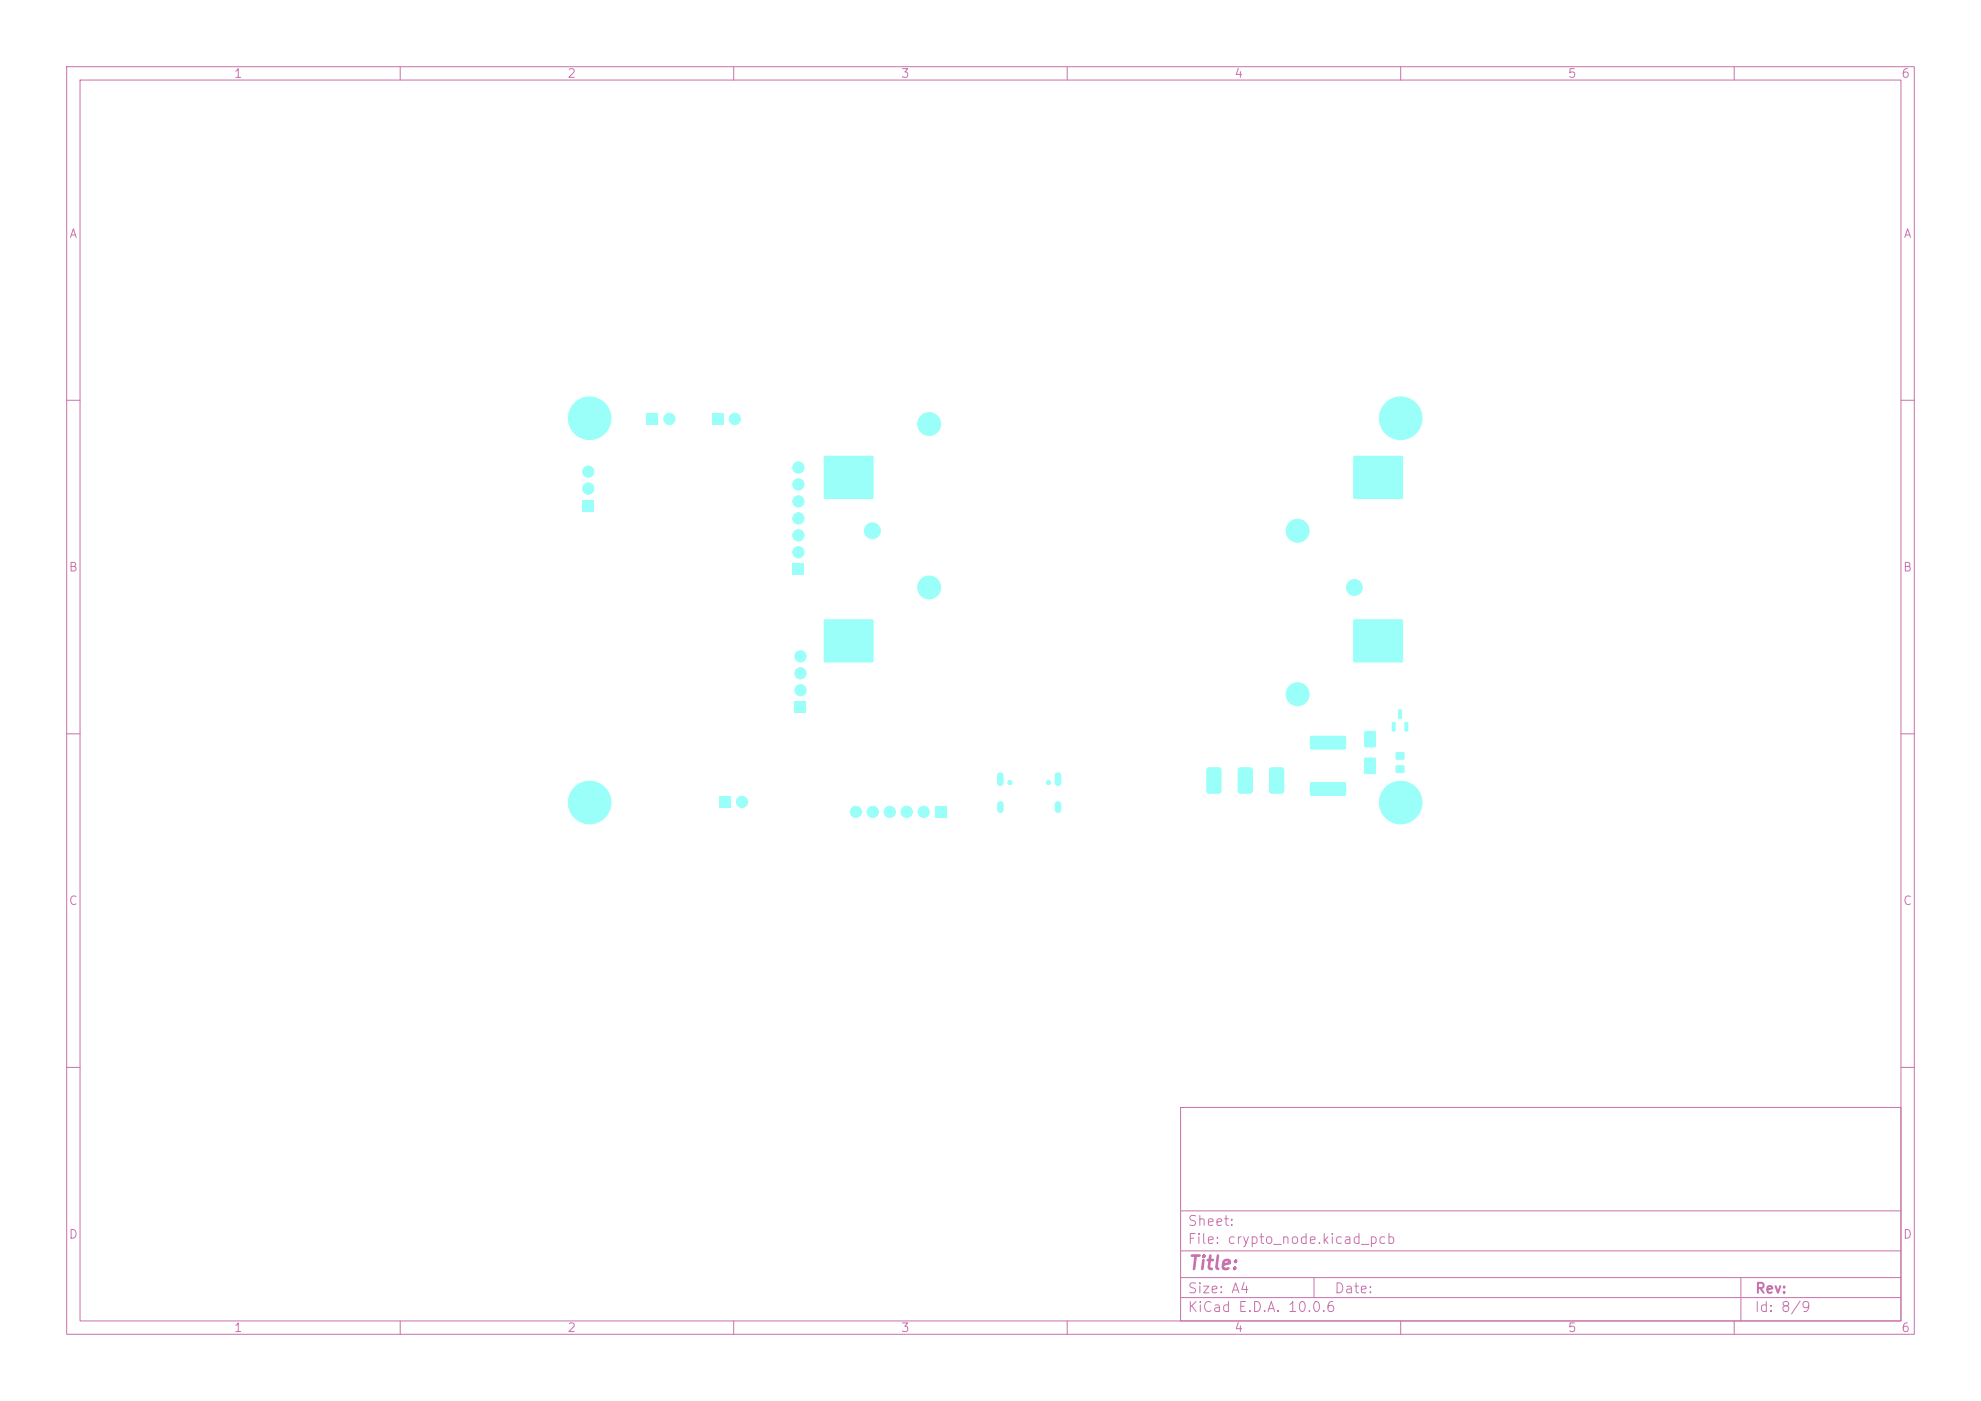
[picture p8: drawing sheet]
<svg xmlns="http://www.w3.org/2000/svg" width="297mm" height="210mm" viewBox="0 0 297 210" stroke-linecap="round" stroke-linejoin="round" font-family="sans-serif">
<defs><g id="words">
<text font-size="2" fill="#c872ab" x="178" y="190.8">Title:</text>
<g font-size="1.5" fill="#c872ab">
<text x="178" y="184.1">Sheet:</text>
<text x="178" y="186.8">File: crypto_node.kicad_pcb</text>
<text x="178" y="197">KiCad E.D.A. 10.0.6</text>
<text x="178" y="194.2">Size: A4</text>
<text x="200" y="194.2">Date:</text>
<text x="263" y="197">Id: 8/9</text>
<text x="263" y="194.2">Rev:</text>
</g>
<g font-size="1.3" fill="#c872ab">
<text x="35" y="12">1</text>
<text x="85" y="12">2</text>
<text x="135" y="12">3</text>
<text x="185" y="12">4</text>
<text x="235" y="12">5</text>
<text x="285" y="12">6</text>
<text x="10.3" y="36">A</text>
<text x="285.3" y="36">A</text>
<text x="10.2" y="86">B</text>
<text x="285.2" y="86">B</text>
<text x="10.2" y="136">C</text>
<text x="285.2" y="136">C</text>
<text x="10.2" y="186">D</text>
<text x="285.2" y="186">D</text>
<text x="35" y="200">1</text>
<text x="85" y="200">2</text>
<text x="135" y="200">3</text>
<text x="185" y="200">4</text>
<text x="235" y="200">5</text>
<text x="285" y="200">6</text>
</g>
</g></defs>
<g fill="none" stroke="#c872ab" stroke-width=".15">
<path d="M10 10h277v190h-277zM12 12h273v186h-273zM60 10v2M110 10v2M160 10v2M210 10v2M260 10v2M10 60h2M285 60h2M10 110h2M285 110h2M10 160h2"/>
<path d="M177 166h108v32h-108zM285 160h2M60 198v2M110 198v2M160 198v2M177 194.5h108M177 191.5h108M177 187.5h108M177 181.5h108M197 191.5v3M210 198v2M260 198v2"/>
<path d="M261 191.5v6.5"/>
</g>
<g fill="#9afff8" stroke="#9afff8" stroke-width=".15">
<circle cx="207.6" cy="62.7" r=".4"/>
<circle cx="208.3" cy="61" r=".4"/>
<circle cx="208.3" cy="64.4" r=".4"/>
<circle cx="210" cy="60.3" r=".4"/>
<circle cx="210" cy="62.7" r="3.2"/>
<circle cx="210" cy="65.1" r=".4"/>
<circle cx="211.7" cy="61" r=".4"/>
<circle cx="211.7" cy="64.4" r=".4"/>
<circle cx="212.4" cy="62.7" r=".4"/>
</g>
<path d="M140.2 120.9h1.7v1.7h-1.7z" fill="#9afff8"/>
<g fill="#9afff8" stroke="#9afff8" stroke-width=".15">
<circle cx="138.5" cy="121.7" r=".85"/>
<circle cx="135.9" cy="121.7" r=".85"/>
<circle cx="133.4" cy="121.7" r=".85"/>
<circle cx="130.9" cy="121.7" r=".85"/>
<circle cx="128.3" cy="121.7" r=".85"/>
</g>
<path d="M106.8 62h1.7v1.7h-1.7z" fill="#9afff8"/>
<g fill="#9afff8" stroke="#9afff8" stroke-width=".15">
<circle cx="110.2" cy="62.8" r=".85"/>
<circle cx="207.6" cy="120.3" r=".4"/>
<circle cx="208.3" cy="118.6" r=".4"/>
<circle cx="208.3" cy="122" r=".4"/>
<circle cx="210" cy="117.9" r=".4"/>
<circle cx="210" cy="120.3" r="3.2"/>
<circle cx="210" cy="122.7" r=".4"/>
<circle cx="211.7" cy="118.6" r=".4"/>
<circle cx="211.7" cy="122" r=".4"/>
<circle cx="212.4" cy="120.3" r=".4"/>
<circle cx="86" cy="62.7" r=".4"/>
<circle cx="86.7" cy="61" r=".4"/>
<circle cx="86.7" cy="64.4" r=".4"/>
<circle cx="88.4" cy="60.3" r=".4"/>
<circle cx="88.4" cy="62.7" r="3.2"/>
<circle cx="88.4" cy="65.1" r=".4"/>
<circle cx="90.1" cy="61" r=".4"/>
<circle cx="90.1" cy="64.4" r=".4"/>
<circle cx="90.8" cy="62.7" r=".4"/>
<circle cx="86" cy="120.3" r=".4"/>
<circle cx="86.7" cy="118.6" r=".4"/>
<circle cx="86.7" cy="122" r=".4"/>
<circle cx="88.4" cy="117.9" r=".4"/>
<circle cx="88.4" cy="120.3" r="3.2"/>
<circle cx="88.4" cy="122.7" r=".4"/>
<circle cx="90.1" cy="118.6" r=".4"/>
<circle cx="90.1" cy="122" r=".4"/>
<circle cx="90.8" cy="120.3" r=".4"/>
<circle cx="151.4" cy="117.3" r=".32"/>
<circle cx="157.2" cy="117.3" r=".32"/>
</g>
<path d="M150 116.2v1.1M158.6 116.2v1.1M150 120.6v.8M158.6 120.6v.8" fill="none" stroke="#9afff8" stroke-width="1"/>
<g fill="#9afff8">
<path d="M190.4 115.1l.3-.1h1.4l.4 .2v3.3l-.2 .4-1.7 .1-.3-.2v-3.3z"/>
<path d="M185.7 115.1l.3-.1h1.4l.4 .2 .1 3.3-.3 .4-1.7 .1-.3-.2-.1-3.3z"/>
<path d="M181 115.1l.3-.1h1.4l.4 .2v3.3l-.2 .4-1.7 .1-.3-.2v-3.3z"/>
<path d="M97 62h1.7v1.7h-1.7z"/>
</g>
<circle cx="100.4" cy="62.8" r=".85" fill="#9afff8" stroke="#9afff8" stroke-width=".15"/>
<path d="M107.8 119.4h1.7v1.7h-1.7z" fill="#9afff8"/>
<circle cx="111.2" cy="120.2" r=".85" fill="#9afff8" stroke="#9afff8" stroke-width=".15"/>
<g fill="#9afff8">
<path d="M210.6 108.2h.4l.1 .1v1.2v.2l-.5-.1z"/>
<path d="M208.7 108.2h.4l.1 .1v1.2v.2l-.5-.1z"/>
<path d="M209.6 106.4l.4-.1 .2 .1v1.3l-.1 .1-.5-.1z"/>
<path d="M204.6 109.6h1.6v2.4h-1.6z"/>
<path d="M204.6 113.6h1.6v2.4h-1.6z"/>
<path d="M209.3 114.8h1.2v1h-1.2z"/>
<path d="M209.3 112.8h1.2v1h-1.2z"/>
</g>
<g fill="#9afff8" stroke="#9afff8" stroke-width=".15">
<circle cx="203.1" cy="88.1" r="1.2"/>
<circle cx="194.5" cy="104.1" r="1.72"/>
<circle cx="139.3" cy="88.1" r="1.73"/>
</g>
<g fill="#9afff8">
<path d="M202.9 92.9h7.4v6.3h-7.4z"/>
<path d="M123.6 92.9h7.3v6.3h-7.3z"/>
</g>
<g fill="#9afff8" stroke="#9afff8" stroke-width=".15">
<circle cx="130.8" cy="79.6" r="1.19"/>
<circle cx="139.3" cy="63.6" r="1.72"/>
<circle cx="194.5" cy="79.6" r="1.72"/>
</g>
<g fill="#9afff8">
<path d="M123.6 68.4h7.3v6.3h-7.3z"/>
<path d="M202.9 68.4h7.4v6.3h-7.4z"/>
</g>
<g fill="#9afff8" stroke="#9afff8" stroke-width=".15">
<circle cx="119.7" cy="70.1" r=".85"/>
<circle cx="119.7" cy="72.6" r=".85"/>
<circle cx="119.7" cy="75.2" r=".85"/>
<circle cx="119.7" cy="77.7" r=".85"/>
<circle cx="119.7" cy="80.2" r=".85"/>
<circle cx="119.7" cy="82.8" r=".85"/>
</g>
<g fill="#9afff8">
<path d="M118.9 84.5h1.6v1.7h-1.6z"/>
<path d="M87.4 74.9h1.6v1.7h-1.6z"/>
</g>
<g fill="#9afff8" stroke="#9afff8" stroke-width=".15">
<circle cx="88.2" cy="73.2" r=".85"/>
<circle cx="88.2" cy="70.7" r=".85"/>
</g>
<g fill="#9afff8">
<path d="M196.4 110.3h5.3l.1 .2v1.7l-.2 .2h-5.1l-.1-.3z"/>
<path d="M196.4 117.3l5.3-.1 .1 .3v1.7l-.2 .1h-5.1l-.1-.2z"/>
<path d="M119.2 105.2h1.7v1.7h-1.7z"/>
</g>
<g fill="#9afff8" stroke="#9afff8" stroke-width=".15">
<circle cx="120" cy="103.5" r=".85"/>
<circle cx="120" cy="100.9" r=".85"/>
<circle cx="120" cy="98.4" r=".85"/>
</g>
<use href="#words"/>
</svg>
